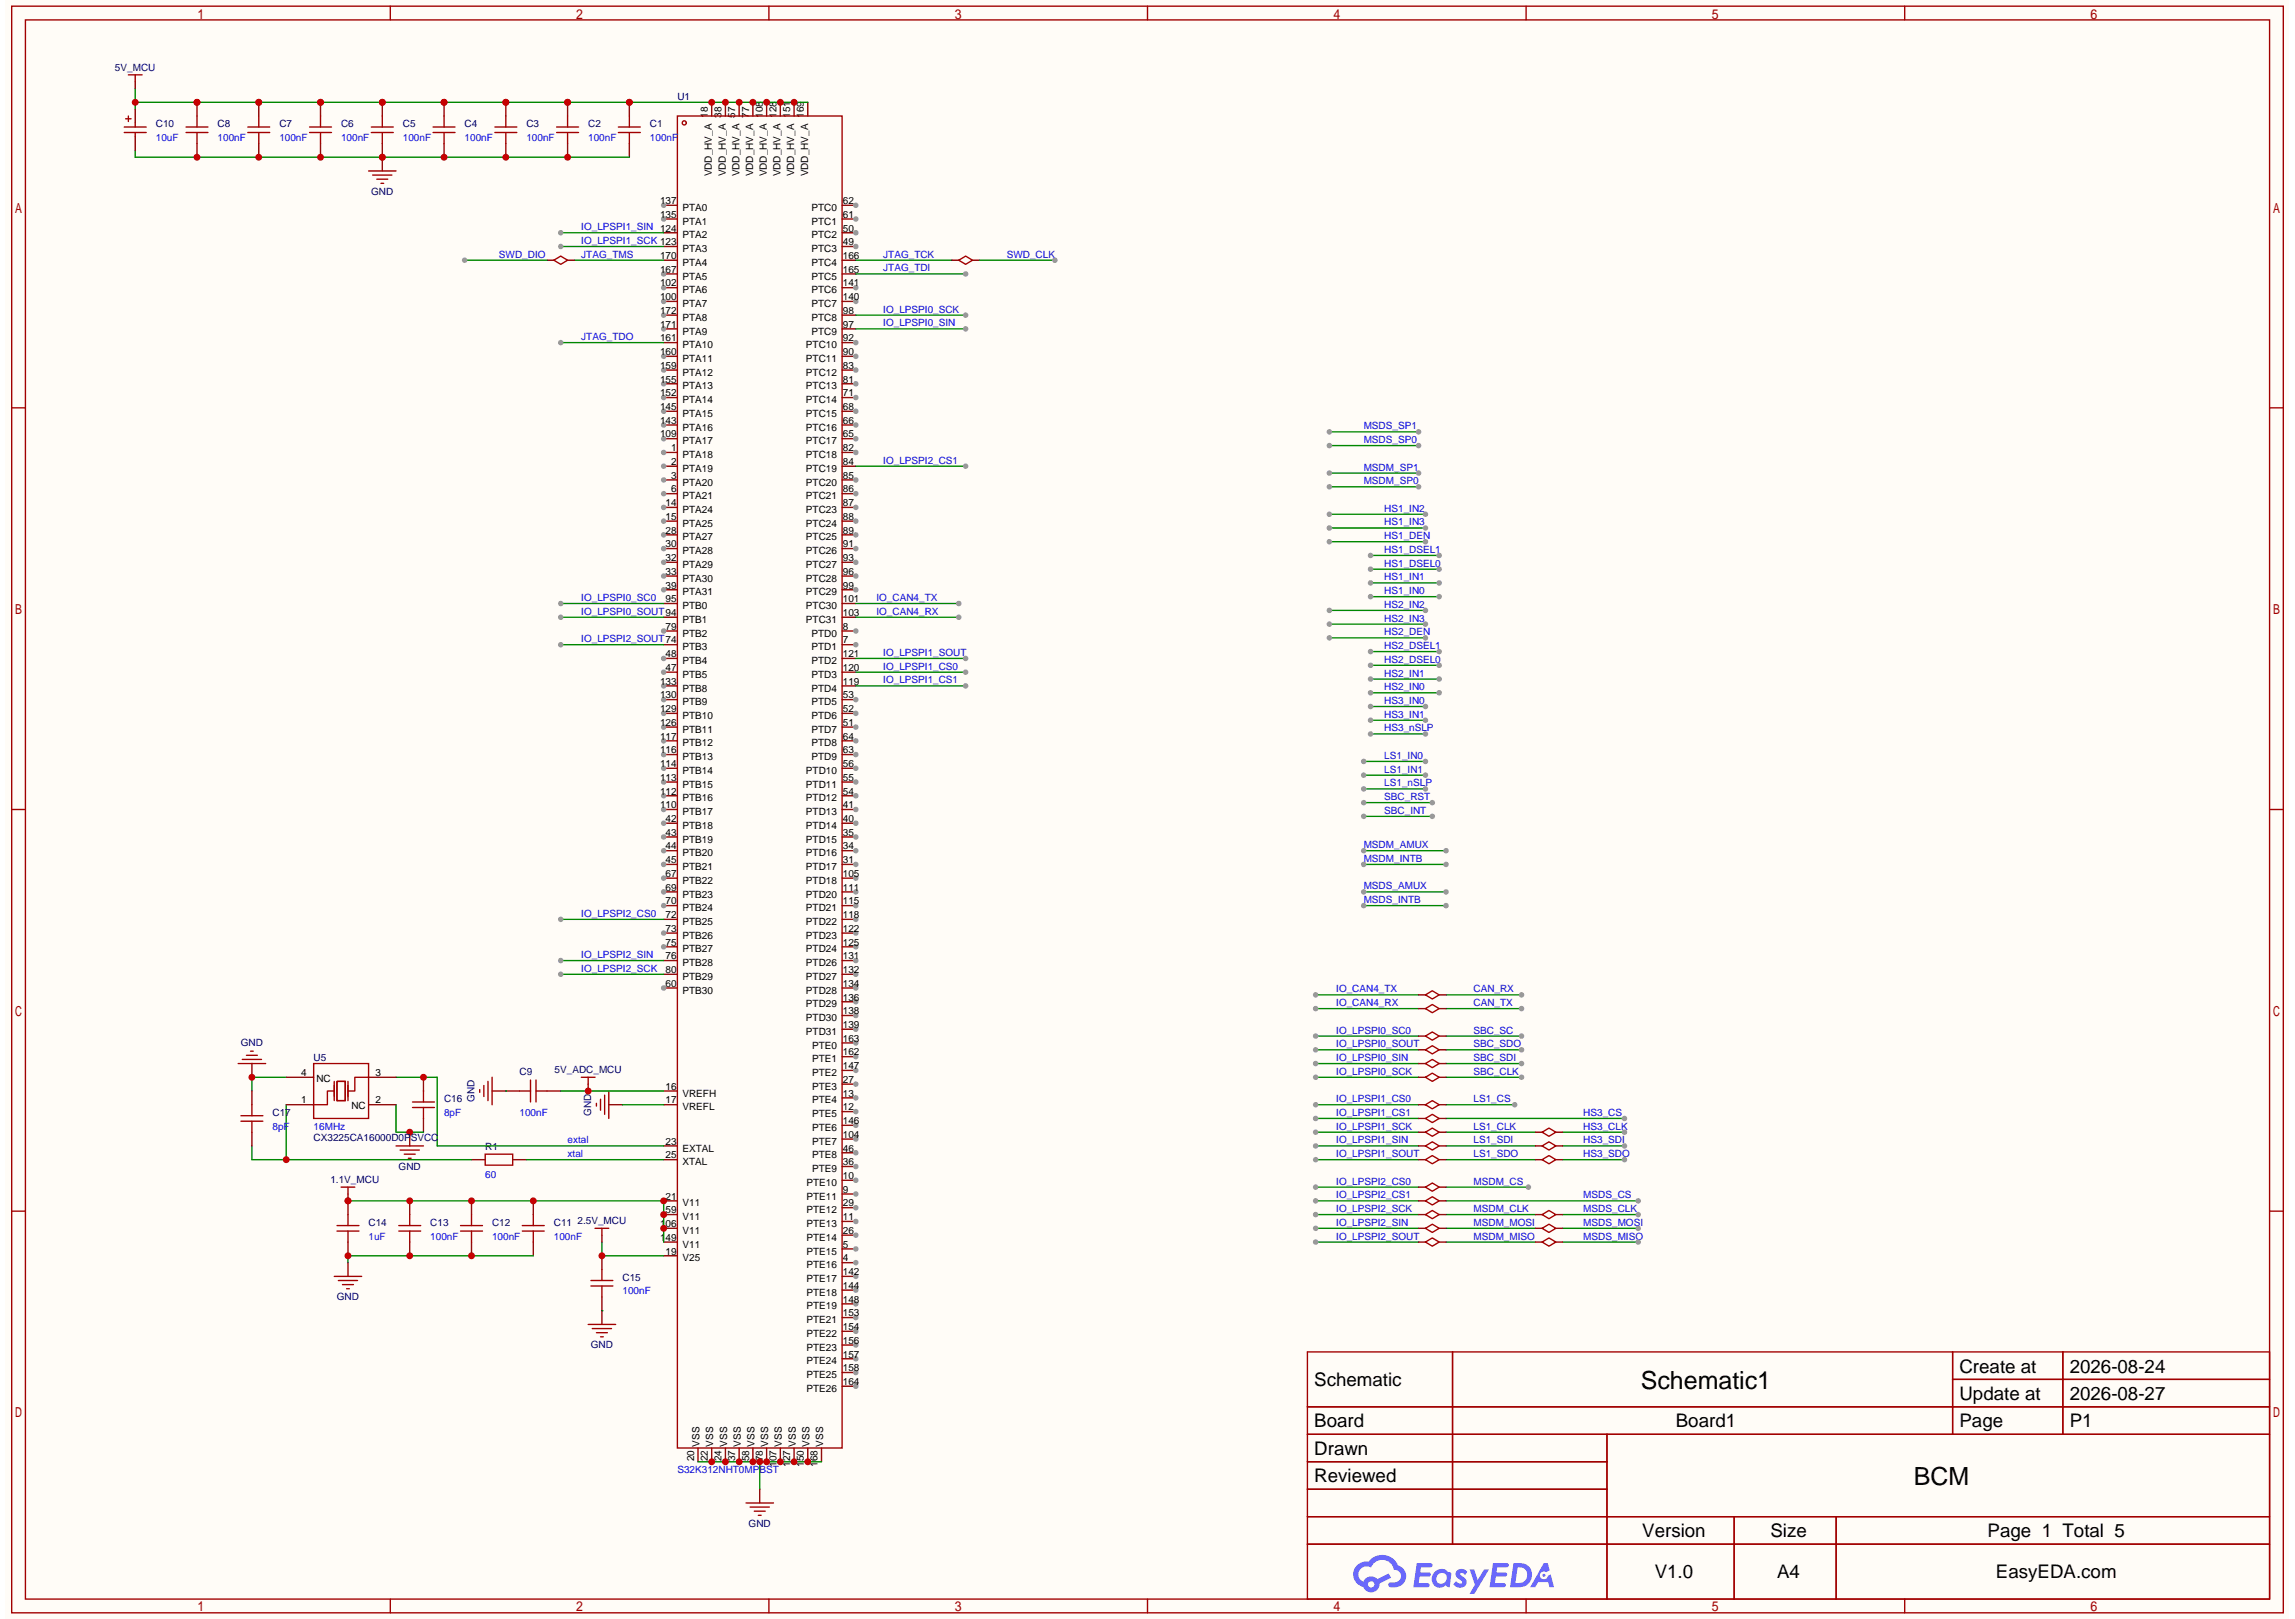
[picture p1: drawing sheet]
<svg xmlns="http://www.w3.org/2000/svg" width="297mm" height="210mm" viewBox="0 0 297 210" stroke-linecap="round" stroke-linejoin="round" font-family="sans-serif">
<defs><g id="words">
<g font-size="3.2">
<text x="212.5" y="179.8">Schematic1</text>
<text x="247.8" y="192.3">BCM</text>
</g>
<g font-size="2.4">
<text x="170.2" y="179.4">Schematic</text>
<text x="253.7" y="177.6">Create at</text>
<text x="268" y="177.6">2026-08-24</text>
<text x="170.2" y="184.8">Board</text>
<text x="217" y="184.8">Board1</text>
<text x="253.7" y="181.2">Update at</text>
<text x="253.7" y="184.8">Page</text>
<text x="268" y="181.2">2026-08-27</text>
<text x="268" y="184.8">P1</text>
<text x="170.2" y="188.3">Drawn</text>
<text x="170.2" y="191.9">Reviewed</text>
<text x="212.7" y="199">Version</text>
<text x="229.2" y="199">Size</text>
<text x="257.4" y="199">Page 1 Total 5</text>
<text x="214.3" y="204.3">V1.0</text>
<text x="230.1" y="204.3">A4</text>
<text x="258.5" y="204.3">EasyEDA.com</text>
</g>
<g font-size="1.3" fill="#000080">
<text x="14.9" y="9.2">5V_MCU</text>
<text x="20.2" y="16.5">C10</text>
<text x="28.2" y="16.5">C8</text>
<text x="36.2" y="16.5">C7</text>
<text x="44.2" y="16.5">C6</text>
<text x="52.2" y="16.5">C5</text>
<text x="60.2" y="16.5">C4</text>
<text x="68.2" y="16.5">C3</text>
<text x="76.2" y="16.5">C2</text>
<text x="84.2" y="16.5">C1</text>
<text x="87.7" y="12.9">U1</text>
<text x="48.1" y="25.2">GND</text>
<text x="31.2" y="135.4">GND</text>
<text x="40.6" y="137.3">U5</text>
<text x="57.5" y="142.7">C16</text>
<text x="61.4" y="142.6" transform="rotate(-90 61.4 142.6)">GND</text>
<text x="67.3" y="139.1">C9</text>
<text x="71.8" y="138.9">5V_ADC_MCU</text>
<text x="35.3" y="144.4">C17</text>
<text x="40.6" y="147.6">CX3225CA16000D0PSVCC</text>
<text x="62.8" y="148.9">R1</text>
<text x="76.6" y="144.4" transform="rotate(-90 76.6 144.4)">GND</text>
<text x="42.8" y="153.2">1.1V_MCU</text>
<text x="51.6" y="151.4">GND</text>
<text x="47.7" y="158.7">C14</text>
<text x="55.7" y="158.7">C13</text>
<text x="63.7" y="158.7">C12</text>
<text x="71.7" y="158.7">C11</text>
<text x="74.8" y="158.5">2.5V_MCU</text>
<text x="80.6" y="165.8">C15</text>
<text x="43.6" y="168.3">GND</text>
<text x="76.5" y="174.5">GND</text>
<text x="96.9" y="197.6">GND</text>
</g>
<g font-size="1.3">
<text x="91.7" y="15.3" transform="rotate(-90 91.7 15.3)">18</text>
<text x="93.4" y="15.3" transform="rotate(-90 93.4 15.3)">38</text>
<text x="95.2" y="15.3" transform="rotate(-90 95.2 15.3)">57</text>
<text x="97" y="15.3" transform="rotate(-90 97 15.3)">77</text>
<text x="98.8" y="15.3" transform="rotate(-90 98.8 15.3)">108</text>
<text x="100.5" y="15.3" transform="rotate(-90 100.5 15.3)">128</text>
<text x="102.3" y="15.3" transform="rotate(-90 102.3 15.3)">151</text>
<text x="104.1" y="15.3" transform="rotate(-90 104.1 15.3)">169</text>
<text x="92.2" y="22.8" transform="rotate(-90 92.2 22.8)">VDD_HV_A</text>
<text x="94" y="22.8" transform="rotate(-90 94 22.8)">VDD_HV_A</text>
<text x="95.7" y="22.8" transform="rotate(-90 95.7 22.8)">VDD_HV_A</text>
<text x="97.5" y="22.8" transform="rotate(-90 97.5 22.8)">VDD_HV_A</text>
<text x="99.3" y="22.8" transform="rotate(-90 99.3 22.8)">VDD_HV_A</text>
<text x="101.1" y="22.8" transform="rotate(-90 101.1 22.8)">VDD_HV_A</text>
<text x="102.9" y="22.8" transform="rotate(-90 102.9 22.8)">VDD_HV_A</text>
<text x="104.6" y="22.8" transform="rotate(-90 104.6 22.8)">VDD_HV_A</text>
<text x="85.5" y="28.2">135</text>
<text x="85.5" y="26.4">137</text>
<text x="88.4" y="29.1">PTA1</text>
<text x="88.4" y="27.3">PTA0</text>
<text x="105.1" y="27.3">PTC0</text>
<text x="105.1" y="29.1">PTC1</text>
<text x="109.1" y="26.4">62</text>
<text x="109.1" y="28.2">61</text>
<text x="109.1" y="30">50</text>
<text x="85.5" y="35.3">167</text>
<text x="85.5" y="33.5">170</text>
<text x="88.4" y="34.4">PTA4</text>
<text x="88.4" y="32.6">PTA3</text>
<text x="88.4" y="30.9">PTA2</text>
<text x="105.1" y="30.9">PTC2</text>
<text x="105.1" y="32.6">PTC3</text>
<text x="105.1" y="34.4">PTC4</text>
<text x="109.1" y="31.7">49</text>
<text x="109.1" y="33.5">166</text>
<text x="109.1" y="35.3">165</text>
<text x="85.5" y="40.6">172</text>
<text x="85.5" y="38.9">100</text>
<text x="85.5" y="37.1">102</text>
<text x="88.4" y="41.5">PTA8</text>
<text x="88.4" y="39.7">PTA7</text>
<text x="88.4" y="38">PTA6</text>
<text x="88.4" y="36.2">PTA5</text>
<text x="105.1" y="36.2">PTC5</text>
<text x="105.1" y="38">PTC6</text>
<text x="105.1" y="39.7">PTC7</text>
<text x="105.1" y="41.5">PTC8</text>
<text x="109.1" y="37.1">141</text>
<text x="109.1" y="38.9">140</text>
<text x="109.1" y="40.6">98</text>
<text x="85.5" y="47.7">159</text>
<text x="85.5" y="46">160</text>
<text x="85.5" y="44.2">161</text>
<text x="85.5" y="42.4">171</text>
<text x="88.4" y="46.9">PTA11</text>
<text x="88.4" y="45.1">PTA10</text>
<text x="88.4" y="43.3">PTA9</text>
<text x="104.4" y="45.1">PTC10</text>
<text x="104.4" y="46.9">PTC11</text>
<text x="105.1" y="43.3">PTC9</text>
<text x="109.1" y="42.4">97</text>
<text x="109.1" y="44.2">92</text>
<text x="109.1" y="46">90</text>
<text x="109.1" y="47.7">83</text>
<text x="85.5" y="53.1">145</text>
<text x="85.5" y="51.3">152</text>
<text x="85.5" y="49.5">155</text>
<text x="88.4" y="54">PTA15</text>
<text x="88.4" y="52.2">PTA14</text>
<text x="88.4" y="50.4">PTA13</text>
<text x="88.4" y="48.6">PTA12</text>
<text x="104.4" y="48.6">PTC12</text>
<text x="104.4" y="50.4">PTC13</text>
<text x="104.4" y="52.2">PTC14</text>
<text x="104.4" y="54">PTC15</text>
<text x="109.1" y="49.5">81</text>
<text x="109.1" y="51.3">71</text>
<text x="109.1" y="53.1">68</text>
<text x="85.5" y="56.6">109</text>
<text x="85.5" y="54.8">143</text>
<text x="86.9" y="58.4">1</text>
<text x="88.4" y="59.3">PTA18</text>
<text x="88.4" y="57.5">PTA17</text>
<text x="88.4" y="55.7">PTA16</text>
<text x="104.4" y="55.7">PTC16</text>
<text x="104.4" y="57.5">PTC17</text>
<text x="104.4" y="59.3">PTC18</text>
<text x="109.1" y="54.8">66</text>
<text x="109.1" y="56.6">65</text>
<text x="109.1" y="58.4">82</text>
<text x="86.2" y="65.5">14</text>
<text x="86.9" y="63.7">6</text>
<text x="86.9" y="62">3</text>
<text x="86.9" y="60.2">2</text>
<text x="88.4" y="64.6">PTA21</text>
<text x="88.4" y="62.8">PTA20</text>
<text x="88.4" y="61.1">PTA19</text>
<text x="104.4" y="61.1">PTC19</text>
<text x="104.4" y="62.8">PTC20</text>
<text x="104.4" y="64.6">PTC21</text>
<text x="109.1" y="60.2">84</text>
<text x="109.1" y="62">85</text>
<text x="109.1" y="63.7">86</text>
<text x="109.1" y="65.5">87</text>
<text x="86.2" y="70.8">30</text>
<text x="86.2" y="69.1">28</text>
<text x="86.2" y="67.3">15</text>
<text x="88.4" y="71.7">PTA28</text>
<text x="88.4" y="70">PTA27</text>
<text x="88.4" y="68.2">PTA25</text>
<text x="88.4" y="66.4">PTA24</text>
<text x="104.4" y="66.4">PTC23</text>
<text x="104.4" y="68.2">PTC24</text>
<text x="104.4" y="70">PTC25</text>
<text x="104.4" y="71.7">PTC26</text>
<text x="109.1" y="67.3">88</text>
<text x="109.1" y="69.1">89</text>
<text x="109.1" y="70.8">91</text>
<text x="86.2" y="78">95</text>
<text x="86.2" y="76.2">39</text>
<text x="86.2" y="74.4">33</text>
<text x="86.2" y="72.6">32</text>
<text x="88.4" y="77.1">PTA31</text>
<text x="88.4" y="75.3">PTA30</text>
<text x="88.4" y="73.5">PTA29</text>
<text x="104.4" y="73.5">PTC27</text>
<text x="104.4" y="75.3">PTC28</text>
<text x="104.4" y="77.1">PTC29</text>
<text x="109.1" y="72.6">93</text>
<text x="109.1" y="74.4">96</text>
<text x="109.1" y="76.2">99</text>
<text x="109.1" y="78">101</text>
<text x="86.2" y="81.5">79</text>
<text x="88.4" y="82.4">PTB2</text>
<text x="88.4" y="80.6">PTB1</text>
<text x="88.4" y="78.8">PTB0</text>
<text x="104.4" y="78.8">PTC30</text>
<text x="104.4" y="80.6">PTC31</text>
<text x="105.1" y="82.4">PTD0</text>
<text x="109.1" y="79.7">103</text>
<text x="109.1" y="81.5">8</text>
<text x="109.1" y="83.3">7</text>
<text x="85.5" y="88.6">133</text>
<text x="86.2" y="86.8">47</text>
<text x="86.2" y="85.1">48</text>
<text x="88.4" y="89.5">PTB8</text>
<text x="88.4" y="87.7">PTB5</text>
<text x="88.4" y="86">PTB4</text>
<text x="88.4" y="84.2">PTB3</text>
<text x="105.1" y="84.2">PTD1</text>
<text x="105.1" y="86">PTD2</text>
<text x="105.1" y="87.7">PTD3</text>
<text x="105.1" y="89.5">PTD4</text>
<text x="109.1" y="85.1">121</text>
<text x="109.1" y="86.8">120</text>
<text x="109.1" y="88.6">119</text>
<text x="85.5" y="95.7">117</text>
<text x="85.5" y="94">126</text>
<text x="85.5" y="92.2">129</text>
<text x="85.5" y="90.4">130</text>
<text x="88.4" y="94.8">PTB11</text>
<text x="88.4" y="93.1">PTB10</text>
<text x="88.4" y="91.3">PTB9</text>
<text x="105.1" y="91.3">PTD5</text>
<text x="105.1" y="93.1">PTD6</text>
<text x="105.1" y="94.8">PTD7</text>
<text x="109.1" y="90.4">53</text>
<text x="109.1" y="92.2">52</text>
<text x="109.1" y="94">51</text>
<text x="109.1" y="95.7">64</text>
<text x="85.5" y="101.1">113</text>
<text x="85.5" y="99.3">114</text>
<text x="85.5" y="97.5">116</text>
<text x="88.4" y="101.9">PTB15</text>
<text x="88.4" y="100.2">PTB14</text>
<text x="88.4" y="98.4">PTB13</text>
<text x="88.4" y="96.6">PTB12</text>
<text x="104.4" y="100.2">PTD10</text>
<text x="104.4" y="101.9">PTD11</text>
<text x="105.1" y="96.6">PTD8</text>
<text x="105.1" y="98.4">PTD9</text>
<text x="109.1" y="97.5">63</text>
<text x="109.1" y="99.3">56</text>
<text x="109.1" y="101.1">55</text>
<text x="85.5" y="104.6">110</text>
<text x="85.5" y="102.8">112</text>
<text x="86.2" y="106.4">42</text>
<text x="88.4" y="107.3">PTB18</text>
<text x="88.4" y="105.5">PTB17</text>
<text x="88.4" y="103.7">PTB16</text>
<text x="104.4" y="103.7">PTD12</text>
<text x="104.4" y="105.5">PTD13</text>
<text x="104.4" y="107.3">PTD14</text>
<text x="109.1" y="102.8">54</text>
<text x="109.1" y="104.6">41</text>
<text x="109.1" y="106.4">40</text>
<text x="86.2" y="113.5">67</text>
<text x="86.2" y="111.7">45</text>
<text x="86.2" y="109.9">44</text>
<text x="86.2" y="108.2">43</text>
<text x="88.4" y="112.6">PTB21</text>
<text x="88.4" y="110.8">PTB20</text>
<text x="88.4" y="109.1">PTB19</text>
<text x="104.4" y="109.1">PTD15</text>
<text x="104.4" y="110.8">PTD16</text>
<text x="104.4" y="112.6">PTD17</text>
<text x="109.1" y="108.2">35</text>
<text x="109.1" y="109.9">34</text>
<text x="109.1" y="111.7">31</text>
<text x="109.1" y="113.5">105</text>
<text x="86.2" y="118.8">72</text>
<text x="86.2" y="117.1">70</text>
<text x="86.2" y="115.3">69</text>
<text x="88.4" y="119.7">PTB25</text>
<text x="88.4" y="117.9">PTB24</text>
<text x="88.4" y="116.2">PTB23</text>
<text x="88.4" y="114.4">PTB22</text>
<text x="104.4" y="114.4">PTD18</text>
<text x="104.4" y="116.2">PTD20</text>
<text x="104.4" y="117.9">PTD21</text>
<text x="104.4" y="119.7">PTD22</text>
<text x="109.1" y="115.3">111</text>
<text x="109.1" y="117.1">115</text>
<text x="109.1" y="118.8">118</text>
<text x="86.2" y="125.9">80</text>
<text x="86.2" y="124.2">76</text>
<text x="86.2" y="122.4">75</text>
<text x="86.2" y="120.6">73</text>
<text x="88.4" y="125.1">PTB28</text>
<text x="88.4" y="123.3">PTB27</text>
<text x="88.4" y="121.5">PTB26</text>
<text x="104.4" y="121.5">PTD23</text>
<text x="104.4" y="123.3">PTD24</text>
<text x="104.4" y="125.1">PTD26</text>
<text x="109.1" y="120.6">122</text>
<text x="109.1" y="122.4">125</text>
<text x="109.1" y="124.2">131</text>
<text x="109.1" y="125.9">132</text>
<text x="86.2" y="127.7">60</text>
<text x="88.4" y="128.6">PTB30</text>
<text x="88.4" y="126.8">PTB29</text>
<text x="104.4" y="126.8">PTD27</text>
<text x="104.4" y="128.6">PTD28</text>
<text x="104.4" y="130.4">PTD29</text>
<text x="109.1" y="127.7">134</text>
<text x="109.1" y="129.5">136</text>
<text x="109.1" y="131.3">138</text>
<text x="104.4" y="132.2">PTD30</text>
<text x="104.4" y="133.9">PTD31</text>
<text x="105.2" y="135.7">PTE0</text>
<text x="105.2" y="137.5">PTE1</text>
<text x="109.1" y="133.1">139</text>
<text x="109.1" y="134.8">163</text>
<text x="109.1" y="136.6">162</text>
<text x="39" y="142.8">1</text>
<text x="39" y="139.3">4</text>
<text x="41" y="140">NC</text>
<text x="45.5" y="143.5">NC</text>
<text x="48.6" y="142.8">2</text>
<text x="48.6" y="139.3">3</text>
<text x="86.2" y="142.8">17</text>
<text x="86.2" y="141.1">16</text>
<text x="88.4" y="143.7">VREFL</text>
<text x="88.4" y="141.9">VREFH</text>
<text x="105.2" y="139.3">PTE2</text>
<text x="105.2" y="141.1">PTE3</text>
<text x="105.2" y="142.8">PTE4</text>
<text x="109.1" y="138.4">147</text>
<text x="109.1" y="140.2">27</text>
<text x="109.1" y="141.9">13</text>
<text x="109.1" y="143.7">12</text>
<text x="86.2" y="149.9">25</text>
<text x="86.2" y="148.2">23</text>
<text x="88.4" y="149">EXTAL</text>
<text x="105.2" y="144.6">PTE5</text>
<text x="105.2" y="146.4">PTE6</text>
<text x="105.2" y="148.2">PTE7</text>
<text x="105.2" y="149.9">PTE8</text>
<text x="109.1" y="145.5">146</text>
<text x="109.1" y="147.3">104</text>
<text x="109.1" y="149">46</text>
<text x="86.2" y="155.3">21</text>
<text x="88.4" y="150.8">XTAL</text>
<text x="104.4" y="153.5">PTE10</text>
<text x="104.4" y="155.3">PTE11</text>
<text x="105.2" y="151.7">PTE9</text>
<text x="109.1" y="150.8">36</text>
<text x="109.1" y="152.6">10</text>
<text x="109.1" y="154.4">9</text>
<text x="85.5" y="160.6">149</text>
<text x="85.5" y="158.8">106</text>
<text x="86.2" y="157">59</text>
<text x="88.4" y="161.5">V11</text>
<text x="88.4" y="159.7">V11</text>
<text x="88.4" y="157.9">V11</text>
<text x="88.4" y="156.2">V11</text>
<text x="104.4" y="157">PTE12</text>
<text x="104.4" y="158.8">PTE13</text>
<text x="104.4" y="160.6">PTE14</text>
<text x="109.1" y="156.2">29</text>
<text x="109.1" y="157.9">11</text>
<text x="109.1" y="159.7">26</text>
<text x="109.1" y="161.5">5</text>
<text x="86.2" y="162.4">19</text>
<text x="88.4" y="163.3">V25</text>
<text x="104.4" y="162.4">PTE15</text>
<text x="104.4" y="164.2">PTE16</text>
<text x="104.4" y="165.9">PTE17</text>
<text x="104.4" y="167.7">PTE18</text>
<text x="109.1" y="163.3">4</text>
<text x="109.1" y="165">142</text>
<text x="109.1" y="166.8">144</text>
<text x="104.4" y="169.5">PTE19</text>
<text x="104.4" y="171.3">PTE21</text>
<text x="104.4" y="173">PTE22</text>
<text x="109.1" y="168.6">148</text>
<text x="109.1" y="170.4">153</text>
<text x="109.1" y="172.2">154</text>
<text x="109.1" y="173.9">156</text>
<text x="104.4" y="174.8">PTE23</text>
<text x="104.4" y="176.6">PTE24</text>
<text x="104.4" y="178.4">PTE25</text>
<text x="109.1" y="175.7">157</text>
<text x="109.1" y="177.5">158</text>
<text x="109.1" y="179.3">164</text>
<text x="104.4" y="180.2">PTE26</text>
<text x="89.9" y="189.1" transform="rotate(-90 89.9 189.1)">20</text>
<text x="90.6" y="187.2" transform="rotate(-90 90.6 187.2)">VSS</text>
<text x="91.7" y="189.1" transform="rotate(-90 91.7 189.1)">22</text>
<text x="92.4" y="187.2" transform="rotate(-90 92.4 187.2)">VSS</text>
<text x="93.4" y="189.1" transform="rotate(-90 93.4 189.1)">24</text>
<text x="94.1" y="187.2" transform="rotate(-90 94.1 187.2)">VSS</text>
<text x="95.2" y="189.1" transform="rotate(-90 95.2 189.1)">37</text>
<text x="95.9" y="187.2" transform="rotate(-90 95.9 187.2)">VSS</text>
<text x="97" y="189.1" transform="rotate(-90 97 189.1)">58</text>
<text x="97.7" y="187.2" transform="rotate(-90 97.7 187.2)">VSS</text>
<text x="98.8" y="189.1" transform="rotate(-90 98.8 189.1)">78</text>
<text x="99.5" y="187.2" transform="rotate(-90 99.5 187.2)">VSS</text>
<text x="100.5" y="189.8" transform="rotate(-90 100.5 189.8)">107</text>
<text x="101.3" y="187.2" transform="rotate(-90 101.3 187.2)">VSS</text>
<text x="102.3" y="189.8" transform="rotate(-90 102.3 189.8)">127</text>
<text x="103" y="187.2" transform="rotate(-90 103 187.2)">VSS</text>
<text x="104.1" y="189.8" transform="rotate(-90 104.1 189.8)">150</text>
<text x="104.8" y="187.2" transform="rotate(-90 104.8 187.2)">VSS</text>
<text x="105.9" y="189.8" transform="rotate(-90 105.9 189.8)">168</text>
<text x="106.6" y="187.2" transform="rotate(-90 106.6 187.2)">VSS</text>
</g>
<g font-size="1.3" fill="#00f">
<text x="20.2" y="18.2">10uF</text>
<text x="28.2" y="18.2">100nF</text>
<text x="36.2" y="18.2">100nF</text>
<text x="44.2" y="18.2">100nF</text>
<text x="52.2" y="18.2">100nF</text>
<text x="60.2" y="18.2">100nF</text>
<text x="68.2" y="18.2">100nF</text>
<text x="76.2" y="18.2">100nF</text>
<text x="84.2" y="18.2">100nF</text>
<text x="75.3" y="29.8">IO_LPSPI1_SIN 124</text>
<text x="64.6" y="33.4">SWD_DIO</text>
<text x="75.3" y="31.6">IO_LPSPI1_SCK 123</text>
<text x="75.3" y="33.4">JTAG_TMS</text>
<text x="114.4" y="33.4">JTAG_TCK</text>
<text x="114.4" y="35.1">JTAG_TDI</text>
<text x="130.4" y="33.4">SWD_CLK</text>
<text x="114.4" y="40.5">IO_LPSPI0_SCK</text>
<text x="75.3" y="44">JTAG_TDO</text>
<text x="114.4" y="42.2">IO_LPSPI0_SIN</text>
<text x="176.6" y="57.4">MSDS_SP0</text>
<text x="176.6" y="55.6">MSDS_SP1</text>
<text x="114.4" y="60">IO_LPSPI2_CS1</text>
<text x="176.6" y="62.7">MSDM_SP0</text>
<text x="176.6" y="60.9">MSDM_SP1</text>
<text x="179.2" y="71.6">HS1_DSEL1</text>
<text x="179.2" y="69.8">HS1_DEN</text>
<text x="179.2" y="68">HS1_IN3</text>
<text x="179.2" y="66.2">HS1_IN2</text>
<text x="75.3" y="77.8">IO_LPSPI0_SC0</text>
<text x="113.5" y="77.8">IO_CAN4_TX</text>
<text x="179.2" y="76.9">HS1_IN0</text>
<text x="179.2" y="75.1">HS1_IN1</text>
<text x="179.2" y="73.3">HS1_DSEL0</text>
<text x="75.3" y="83.1">IO_LPSPI2_SOUT74</text>
<text x="75.3" y="79.6">IO_LPSPI0_SOUT94</text>
<text x="113.5" y="79.6">IO_CAN4_RX</text>
<text x="179.2" y="82.2">HS2_DEN</text>
<text x="179.2" y="80.5">HS2_IN3</text>
<text x="179.2" y="78.7">HS2_IN2</text>
<text x="114.4" y="88.5">IO_LPSPI1_CS1</text>
<text x="114.4" y="86.7">IO_LPSPI1_CS0</text>
<text x="114.4" y="84.9">IO_LPSPI1_SOUT</text>
<text x="179.2" y="89.3">HS2_IN0</text>
<text x="179.2" y="87.6">HS2_IN1</text>
<text x="179.2" y="85.8">HS2_DSEL0</text>
<text x="179.2" y="84">HS2_DSEL1</text>
<text x="179.2" y="91.1">HS3_IN0</text>
<text x="179.2" y="92.9">HS3_IN1</text>
<text x="179.2" y="94.7">HS3_nSLP</text>
<text x="179.2" y="101.8">LS1_nSLP</text>
<text x="179.2" y="100">LS1_IN1</text>
<text x="179.2" y="98.2">LS1_IN0</text>
<text x="179.2" y="105.3">SBC_INT</text>
<text x="179.2" y="103.6">SBC_RST</text>
<text x="176.6" y="109.8">MSDM_AMUX</text>
<text x="176.6" y="111.6">MSDM_INTB</text>
<text x="75.3" y="118.7">IO_LPSPI2_CS0</text>
<text x="176.6" y="115.1">MSDS_AMUX</text>
<text x="176.6" y="116.9">MSDS_INTB</text>
<text x="75.3" y="124">IO_LPSPI2_SIN</text>
<text x="75.3" y="125.8">IO_LPSPI2_SCK</text>
<text x="173" y="128.4">IO_CAN4_TX</text>
<text x="173" y="130.2">IO_CAN4_RX</text>
<text x="190.8" y="128.4">CAN_RX</text>
<text x="190.8" y="130.2">CAN_TX</text>
<text x="173" y="137.3">IO_LPSPI0_SIN</text>
<text x="173" y="133.8">IO_LPSPI0_SC0</text>
<text x="173" y="135.6">IO_LPSPI0_SOUT</text>
<text x="190.8" y="135.6">SBC_SDO</text>
<text x="190.8" y="137.3">SBC_SDI</text>
<text x="190.8" y="133.8">SBC_SC</text>
<text x="173" y="142.7">IO_LPSPI1_CS0</text>
<text x="173" y="139.1">IO_LPSPI0_SCK</text>
<text x="190.8" y="139.1">SBC_CLK</text>
<text x="190.8" y="142.7">LS1_CS</text>
<text x="35.3" y="146.2">8pF</text>
<text x="40.6" y="146.2">16MHz</text>
<text x="57.5" y="144.4">8pF</text>
<text x="67.3" y="144.4">100nF</text>
<text x="73.5" y="149.8">xtal</text>
<text x="73.5" y="148">extal</text>
<text x="173" y="148">IO_LPSPI1_SIN</text>
<text x="173" y="144.4">IO_LPSPI1_CS1</text>
<text x="173" y="146.2">IO_LPSPI1_SCK</text>
<text x="173" y="149.8">IO_LPSPI1_SOUT</text>
<text x="190.8" y="146.2">LS1_CLK</text>
<text x="190.8" y="148">LS1_SDI</text>
<text x="190.8" y="149.8">LS1_SDO</text>
<text x="205" y="144.4">HS3_CS</text>
<text x="205" y="146.2">HS3_CLK</text>
<text x="205" y="148">HS3_SDI</text>
<text x="205" y="149.8">HS3_SDO</text>
<text x="62.8" y="152.4">60</text>
<text x="173" y="153.3">IO_LPSPI2_CS0</text>
<text x="173" y="155.1">IO_LPSPI2_CS1</text>
<text x="190.8" y="153.3">MSDM_CS</text>
<text x="205" y="155.1">MSDS_CS</text>
<text x="47.7" y="160.4">1uF</text>
<text x="55.7" y="160.4">100nF</text>
<text x="63.7" y="160.4">100nF</text>
<text x="71.7" y="160.4">100nF</text>
<text x="173" y="158.7">IO_LPSPI2_SIN</text>
<text x="173" y="160.4">IO_LPSPI2_SOUT</text>
<text x="173" y="156.9">IO_LPSPI2_SCK</text>
<text x="190.8" y="160.4">MSDM_MISO</text>
<text x="190.8" y="158.7">MSDM_MOSI</text>
<text x="190.8" y="156.9">MSDM_CLK</text>
<text x="205" y="158.7">MSDS_MOSI</text>
<text x="205" y="160.4">MSDS_MISO</text>
<text x="205" y="156.9">MSDS_CLK</text>
<text x="80.6" y="167.5">100nF</text>
<text x="87.7" y="190.7">S32K312NHT0MPBST</text>
</g>
</g></defs>
<path d="M.7 0h295.8v209.6h-295.8z" fill="#fffcf7"/>
<g fill="none" stroke="#a10000" stroke-width=".18">
<path d="M1.5 .8h294.2v208h-294.2zM3.3 2.6h290.6v204.4h-290.6zM50.5 .8v1.8M99.6 .8v1.8M148.6 .8v1.8M197.6 .8v1.8M246.6 .8v1.8M1.5 52.8h1.8M293.9 52.8h1.8M1.5 104.8h1.8M293.9 104.8h1.8M1.5 156.8h1.8"/>
<path d="M293.9 156.8h1.8M169.3 175h124.6v32h-124.6zM188.1 175v24.9M252.8 175v10.6M252.8 178.5h41.1M267.1 175v10.6M169.3 182.1h124.6M169.3 185.6h124.6M169.3 189.2h38.8M169.3 196.3h124.6M169.3 192.8h38.8M169.3 199.9h124.6"/>
<path d="M208.1 185.6v21.4M224.6 196.3v10.7M237.8 196.3v10.7M50.5 207v1.8M99.6 207v1.8M148.6 207v1.8M197.6 207v1.8M246.6 207v1.8"/>
</g>
<g fill="#5487ff">
<path d="M188.7 203.2l.5-.1a.91 .91 0 0 1 .8 .3l-.3 .5a.36 .36 0 0 0-.3-.3 .36 .36 0 0 0-.3 .1v.1a1.85 1.85 0 0 1 .8 1 .97 .97 0 0 1-.8 .7 .97 .97 0 0 1-.9-.4l.3-.4a.45 .45 0 0 0 .4 .3 .45 .45 0 0 0 .4-.2v-.1a1.98 1.98 0 0 1-.8-1z"/>
<path d="M190.3 203.1h.6l.5 1.4 .8-1.4h.6l-1.9 3.2h-.6l.7-1.2z"/>
<path d="M183.5 202.3h1.7a.28 .28 0 0 1 .3 .3 .28 .28 0 0 1-.3 .3h-1.2l-.1 .6h1.2l.1 .1 .1 .2a.35 .35 0 0 1-.5 .3h-1l-.1 .8h.6a.86 .86 0 0 1 .8 .1 .27 .27 0 0 1-.2 .4h-1.9z"/>
<path d="M193.3 202.3h1.8a.28 .28 0 0 1 .3 .3 .28 .28 0 0 1-.3 .3h-1.2l-.1 .6h1.1l.2 .1 .1 .2a.35 .35 0 0 1-.5 .3h-1l-.1 .8h.5a.86 .86 0 0 1 .9 .1 .27 .27 0 0 1-.3 .4h-1.8z"/>
<path d="M199.9 202.3h.5l.3 1-.5 .2a.53 .53 0 0 0-.8 .2 .53 .53 0 0 0 .4 .7 .53 .53 0 0 0 .6-.4l.4-.2 .4 1.6h-.6l-.1-.6h-1.3l-.4 .6h-.7z"/>
<path d="M196 202.3l-.5 3.1h1.1a1.59 1.59 0 0 0 1.8-1.6 1.59 1.59 0 0 0-1.9-1.5zM196.5 202.9a1.05 1.05 0 0 1 1.3 1 1.05 1.05 0 0 1-1.4 1h-.2z"/>
<path d="M185.7 203.5a1.11 1.11 0 0 0-.1 1.6 1.11 1.11 0 0 0 1.6 .1l.5 .2 .2-1.7v-.1l-.4-.1a1.12 1.12 0 0 0-1.8 0zM186.2 203.8a.67 .67 0 0 1 1 0 .67 .67 0 0 1-.1 1 .67 .67 0 0 1-1 0 .67 .67 0 0 1 .1-1z"/>
<path d="M175.7 202.6a1.66 1.66 0 0 0 .8 2.8 1.08 1.08 0 0 0 1.3 .7 1.08 1.08 0 0 0 .8-1.1l1.5-.8-.3-.5-1.4 .7a1.1 1.1 0 0 0-1.9 .3 1.05 1.05 0 0 1-.5-1.4 1.05 1.05 0 0 1 1.5-.4 1.56 1.56 0 0 1 1.6-1 1.56 1.56 0 0 1 1.4 1.3 .81 .81 0 0 1 .9 .7 .81 .81 0 0 1-.8 .9h-.4a.33 .33 0 0 0-.4 .3 .33 .33 0 0 0 .3 .3 1.55 1.55 0 0 0 1.6-.4 1.55 1.55 0 0 0 .2-1.7l-.5-.5-.4-.2a2.23 2.23 0 0 0-3.8-.5h-.2a1.78 1.78 0 0 0-1.3 .5zM177.1 205.1a.45 .45 0 0 1 .9 0 .45 .45 0 0 1-.9 0z"/>
<circle cx="199.9" cy="203.9" r=".2"/>
</g>
<path d="M85.9 127.9h1.8" fill="none" stroke="#870000" stroke-width=".18"/>
<circle cx="85.9" cy="127.9" r=".36" fill="#999"/>
<path d="M85.9 126.1h1.8M85.9 124.3h1.8M85.9 122.5h1.8" fill="none" stroke="#870000" stroke-width=".18"/>
<circle cx="85.9" cy="122.5" r=".36" fill="#999"/>
<path d="M85.9 120.8h1.8" fill="none" stroke="#870000" stroke-width=".18"/>
<circle cx="85.9" cy="120.8" r=".36" fill="#999"/>
<path d="M85.9 119h1.8M85.9 117.2h1.8" fill="none" stroke="#870000" stroke-width=".18"/>
<circle cx="85.9" cy="117.2" r=".36" fill="#999"/>
<path d="M85.9 115.4h1.8" fill="none" stroke="#870000" stroke-width=".18"/>
<circle cx="85.9" cy="115.4" r=".36" fill="#999"/>
<path d="M85.9 113.7h1.8" fill="none" stroke="#870000" stroke-width=".18"/>
<circle cx="85.9" cy="113.7" r=".36" fill="#999"/>
<path d="M85.9 111.9h1.8" fill="none" stroke="#870000" stroke-width=".18"/>
<circle cx="85.9" cy="111.9" r=".36" fill="#999"/>
<path d="M85.9 110.1h1.8" fill="none" stroke="#870000" stroke-width=".18"/>
<circle cx="85.9" cy="110.1" r=".36" fill="#999"/>
<path d="M85.9 108.3h1.8" fill="none" stroke="#870000" stroke-width=".18"/>
<circle cx="85.9" cy="108.3" r=".36" fill="#999"/>
<path d="M85.9 106.6h1.8" fill="none" stroke="#870000" stroke-width=".18"/>
<circle cx="85.9" cy="106.6" r=".36" fill="#999"/>
<path d="M85.9 104.8h1.8" fill="none" stroke="#870000" stroke-width=".18"/>
<circle cx="85.9" cy="104.8" r=".36" fill="#999"/>
<path d="M85.9 103h1.8" fill="none" stroke="#870000" stroke-width=".18"/>
<circle cx="85.9" cy="103" r=".36" fill="#999"/>
<path d="M85.9 101.2h1.8" fill="none" stroke="#870000" stroke-width=".18"/>
<circle cx="85.9" cy="101.2" r=".36" fill="#999"/>
<path d="M85.9 99.4h1.8" fill="none" stroke="#870000" stroke-width=".18"/>
<circle cx="85.9" cy="99.4" r=".36" fill="#999"/>
<path d="M85.9 97.7h1.8" fill="none" stroke="#870000" stroke-width=".18"/>
<circle cx="85.9" cy="97.7" r=".36" fill="#999"/>
<path d="M85.9 95.9h1.8" fill="none" stroke="#870000" stroke-width=".18"/>
<circle cx="85.9" cy="95.9" r=".36" fill="#999"/>
<path d="M85.9 94.1h1.8" fill="none" stroke="#870000" stroke-width=".18"/>
<circle cx="85.9" cy="94.1" r=".36" fill="#999"/>
<path d="M85.9 92.3h1.8" fill="none" stroke="#870000" stroke-width=".18"/>
<circle cx="85.9" cy="92.3" r=".36" fill="#999"/>
<path d="M85.9 90.6h1.8" fill="none" stroke="#870000" stroke-width=".18"/>
<circle cx="85.9" cy="90.6" r=".36" fill="#999"/>
<path d="M85.9 88.8h1.8" fill="none" stroke="#870000" stroke-width=".18"/>
<circle cx="85.9" cy="88.8" r=".36" fill="#999"/>
<path d="M85.9 87h1.8" fill="none" stroke="#870000" stroke-width=".18"/>
<circle cx="85.9" cy="87" r=".36" fill="#999"/>
<path d="M85.9 85.2h1.8" fill="none" stroke="#870000" stroke-width=".18"/>
<circle cx="85.9" cy="85.2" r=".36" fill="#999"/>
<path d="M85.9 83.4h1.8M85.9 81.7h1.8" fill="none" stroke="#870000" stroke-width=".18"/>
<circle cx="85.9" cy="81.7" r=".36" fill="#999"/>
<path d="M85.9 79.9h1.8M85.9 78.1h1.8M85.9 76.3h1.8" fill="none" stroke="#870000" stroke-width=".18"/>
<circle cx="85.9" cy="76.3" r=".36" fill="#999"/>
<path d="M85.9 74.6h1.8" fill="none" stroke="#870000" stroke-width=".18"/>
<circle cx="85.9" cy="74.6" r=".36" fill="#999"/>
<path d="M85.9 72.8h1.8" fill="none" stroke="#870000" stroke-width=".18"/>
<circle cx="85.9" cy="72.8" r=".36" fill="#999"/>
<path d="M85.9 71h1.8" fill="none" stroke="#870000" stroke-width=".18"/>
<circle cx="85.9" cy="71" r=".36" fill="#999"/>
<path d="M85.9 69.2h1.8" fill="none" stroke="#870000" stroke-width=".18"/>
<circle cx="85.9" cy="69.2" r=".36" fill="#999"/>
<path d="M85.9 67.5h1.8" fill="none" stroke="#870000" stroke-width=".18"/>
<circle cx="85.9" cy="67.5" r=".36" fill="#999"/>
<path d="M85.9 65.7h1.8" fill="none" stroke="#870000" stroke-width=".18"/>
<circle cx="85.9" cy="65.7" r=".36" fill="#999"/>
<path d="M85.9 63.9h1.8" fill="none" stroke="#870000" stroke-width=".18"/>
<circle cx="85.9" cy="63.9" r=".36" fill="#999"/>
<path d="M85.9 62.1h1.8" fill="none" stroke="#870000" stroke-width=".18"/>
<circle cx="85.9" cy="62.1" r=".36" fill="#999"/>
<path d="M85.9 60.3h1.8" fill="none" stroke="#870000" stroke-width=".18"/>
<circle cx="85.9" cy="60.3" r=".36" fill="#999"/>
<path d="M85.9 58.6h1.8" fill="none" stroke="#870000" stroke-width=".18"/>
<circle cx="85.9" cy="58.6" r=".36" fill="#999"/>
<path d="M85.9 56.8h1.8" fill="none" stroke="#870000" stroke-width=".18"/>
<circle cx="85.9" cy="56.8" r=".36" fill="#999"/>
<path d="M85.9 55h1.8" fill="none" stroke="#870000" stroke-width=".18"/>
<circle cx="85.9" cy="55" r=".36" fill="#999"/>
<path d="M85.9 53.2h1.8" fill="none" stroke="#870000" stroke-width=".18"/>
<circle cx="85.9" cy="53.2" r=".36" fill="#999"/>
<path d="M85.9 51.5h1.8" fill="none" stroke="#870000" stroke-width=".18"/>
<circle cx="85.9" cy="51.5" r=".36" fill="#999"/>
<path d="M85.9 49.7h1.8" fill="none" stroke="#870000" stroke-width=".18"/>
<circle cx="85.9" cy="49.7" r=".36" fill="#999"/>
<path d="M85.9 47.9h1.8" fill="none" stroke="#870000" stroke-width=".18"/>
<circle cx="85.9" cy="47.9" r=".36" fill="#999"/>
<path d="M85.9 46.1h1.8" fill="none" stroke="#870000" stroke-width=".18"/>
<circle cx="85.9" cy="46.1" r=".36" fill="#999"/>
<path d="M85.9 44.3h1.8M85.9 42.6h1.8" fill="none" stroke="#870000" stroke-width=".18"/>
<circle cx="85.9" cy="42.6" r=".36" fill="#999"/>
<path d="M85.9 40.8h1.8" fill="none" stroke="#870000" stroke-width=".18"/>
<circle cx="85.9" cy="40.8" r=".36" fill="#999"/>
<path d="M85.9 39h1.8" fill="none" stroke="#870000" stroke-width=".18"/>
<circle cx="85.9" cy="39" r=".36" fill="#999"/>
<path d="M85.9 37.2h1.8" fill="none" stroke="#870000" stroke-width=".18"/>
<circle cx="85.9" cy="37.2" r=".36" fill="#999"/>
<path d="M85.9 35.5h1.8" fill="none" stroke="#870000" stroke-width=".18"/>
<circle cx="85.9" cy="35.5" r=".36" fill="#999"/>
<path d="M85.9 33.7h1.8M85.9 31.9h1.8M85.9 30.1h1.8M85.9 28.3h1.8" fill="none" stroke="#870000" stroke-width=".18"/>
<circle cx="85.9" cy="28.3" r=".36" fill="#999"/>
<path d="M85.9 26.6h1.8" fill="none" stroke="#870000" stroke-width=".18"/>
<circle cx="85.9" cy="26.6" r=".36" fill="#999"/>
<g fill="none" stroke="#870000" stroke-width=".18">
<path d="M92.2 13.2v1.8M93.9 13.2v1.8M95.7 13.2v1.8M97.5 13.2v1.8M99.3 13.2v1.8M101 13.2v1.8M102.8 13.2v1.8M104.6 13.2v1.8M109 26.6h1.8M90.4 187.4v1.8M92.2 187.4v1.8M93.9 187.4v1.8"/>
<path d="M95.7 187.4v1.8M97.5 187.4v1.8M99.3 187.4v1.8M101 187.4v1.8M102.8 187.4v1.8M104.6 187.4v1.8M106.4 187.4v1.8"/>
</g>
<circle cx="110.8" cy="26.6" r=".36" fill="#999"/>
<path d="M109 28.3h1.8" fill="none" stroke="#870000" stroke-width=".18"/>
<circle cx="110.8" cy="28.3" r=".36" fill="#999"/>
<path d="M109 30.1h1.8" fill="none" stroke="#870000" stroke-width=".18"/>
<circle cx="110.8" cy="30.1" r=".36" fill="#999"/>
<path d="M109 31.9h1.8" fill="none" stroke="#870000" stroke-width=".18"/>
<circle cx="110.8" cy="31.9" r=".36" fill="#999"/>
<path d="M109 33.7h1.8M109 35.5h1.8M109 37.2h1.8" fill="none" stroke="#870000" stroke-width=".18"/>
<circle cx="110.8" cy="37.2" r=".36" fill="#999"/>
<path d="M109 39h1.8" fill="none" stroke="#870000" stroke-width=".18"/>
<circle cx="110.8" cy="39" r=".36" fill="#999"/>
<path d="M109 40.8h1.8M109 42.6h1.8M109 44.3h1.8" fill="none" stroke="#870000" stroke-width=".18"/>
<circle cx="110.8" cy="44.3" r=".36" fill="#999"/>
<path d="M109 46.1h1.8" fill="none" stroke="#870000" stroke-width=".18"/>
<circle cx="110.8" cy="46.1" r=".36" fill="#999"/>
<path d="M109 47.9h1.8" fill="none" stroke="#870000" stroke-width=".18"/>
<circle cx="110.8" cy="47.9" r=".36" fill="#999"/>
<path d="M109 49.7h1.8" fill="none" stroke="#870000" stroke-width=".18"/>
<circle cx="110.8" cy="49.7" r=".36" fill="#999"/>
<path d="M109 51.5h1.8" fill="none" stroke="#870000" stroke-width=".18"/>
<circle cx="110.8" cy="51.5" r=".36" fill="#999"/>
<path d="M109 53.2h1.8" fill="none" stroke="#870000" stroke-width=".18"/>
<circle cx="110.8" cy="53.2" r=".36" fill="#999"/>
<path d="M109 55h1.8" fill="none" stroke="#870000" stroke-width=".18"/>
<circle cx="110.8" cy="55" r=".36" fill="#999"/>
<path d="M109 56.8h1.8" fill="none" stroke="#870000" stroke-width=".18"/>
<circle cx="110.8" cy="56.8" r=".36" fill="#999"/>
<path d="M109 58.6h1.8" fill="none" stroke="#870000" stroke-width=".18"/>
<circle cx="110.8" cy="58.6" r=".36" fill="#999"/>
<path d="M109 60.3h1.8M109 62.1h1.8" fill="none" stroke="#870000" stroke-width=".18"/>
<circle cx="110.8" cy="62.1" r=".36" fill="#999"/>
<path d="M109 63.9h1.8" fill="none" stroke="#870000" stroke-width=".18"/>
<circle cx="110.8" cy="63.9" r=".36" fill="#999"/>
<path d="M109 65.7h1.8" fill="none" stroke="#870000" stroke-width=".18"/>
<circle cx="110.8" cy="65.7" r=".36" fill="#999"/>
<path d="M109 67.5h1.8" fill="none" stroke="#870000" stroke-width=".18"/>
<circle cx="110.8" cy="67.5" r=".36" fill="#999"/>
<path d="M109 69.2h1.8" fill="none" stroke="#870000" stroke-width=".18"/>
<circle cx="110.8" cy="69.2" r=".36" fill="#999"/>
<path d="M109 71h1.8" fill="none" stroke="#870000" stroke-width=".18"/>
<circle cx="110.8" cy="71" r=".36" fill="#999"/>
<path d="M109 72.8h1.8" fill="none" stroke="#870000" stroke-width=".18"/>
<circle cx="110.8" cy="72.8" r=".36" fill="#999"/>
<path d="M109 74.6h1.8" fill="none" stroke="#870000" stroke-width=".18"/>
<circle cx="110.8" cy="74.6" r=".36" fill="#999"/>
<path d="M109 76.3h1.8" fill="none" stroke="#870000" stroke-width=".18"/>
<circle cx="110.8" cy="76.3" r=".36" fill="#999"/>
<path d="M109 78.1h1.8M109 79.9h1.8M109 81.7h1.8" fill="none" stroke="#870000" stroke-width=".18"/>
<circle cx="110.8" cy="81.7" r=".36" fill="#999"/>
<path d="M109 83.4h1.8" fill="none" stroke="#870000" stroke-width=".18"/>
<circle cx="110.8" cy="83.4" r=".36" fill="#999"/>
<path d="M109 85.2h1.8M109 87h1.8M109 88.8h1.8M109 90.6h1.8" fill="none" stroke="#870000" stroke-width=".18"/>
<circle cx="110.8" cy="90.6" r=".36" fill="#999"/>
<path d="M109 92.3h1.8" fill="none" stroke="#870000" stroke-width=".18"/>
<circle cx="110.8" cy="92.3" r=".36" fill="#999"/>
<path d="M109 94.1h1.8" fill="none" stroke="#870000" stroke-width=".18"/>
<circle cx="110.8" cy="94.1" r=".36" fill="#999"/>
<path d="M109 95.9h1.8" fill="none" stroke="#870000" stroke-width=".18"/>
<circle cx="110.8" cy="95.9" r=".36" fill="#999"/>
<path d="M109 97.7h1.8" fill="none" stroke="#870000" stroke-width=".18"/>
<circle cx="110.8" cy="97.7" r=".36" fill="#999"/>
<path d="M109 99.4h1.8" fill="none" stroke="#870000" stroke-width=".18"/>
<circle cx="110.8" cy="99.4" r=".36" fill="#999"/>
<path d="M109 101.2h1.8" fill="none" stroke="#870000" stroke-width=".18"/>
<circle cx="110.8" cy="101.2" r=".36" fill="#999"/>
<path d="M109 103h1.8" fill="none" stroke="#870000" stroke-width=".18"/>
<circle cx="110.8" cy="103" r=".36" fill="#999"/>
<path d="M109 104.8h1.8" fill="none" stroke="#870000" stroke-width=".18"/>
<circle cx="110.8" cy="104.8" r=".36" fill="#999"/>
<path d="M109 106.6h1.8" fill="none" stroke="#870000" stroke-width=".18"/>
<circle cx="110.8" cy="106.6" r=".36" fill="#999"/>
<path d="M109 108.3h1.8" fill="none" stroke="#870000" stroke-width=".18"/>
<circle cx="110.8" cy="108.3" r=".36" fill="#999"/>
<path d="M109 110.1h1.8" fill="none" stroke="#870000" stroke-width=".18"/>
<circle cx="110.8" cy="110.1" r=".36" fill="#999"/>
<path d="M109 111.9h1.8" fill="none" stroke="#870000" stroke-width=".18"/>
<circle cx="110.8" cy="111.9" r=".36" fill="#999"/>
<path d="M109 113.7h1.8" fill="none" stroke="#870000" stroke-width=".18"/>
<circle cx="110.8" cy="113.7" r=".36" fill="#999"/>
<path d="M109 115.4h1.8" fill="none" stroke="#870000" stroke-width=".18"/>
<circle cx="110.8" cy="115.4" r=".36" fill="#999"/>
<path d="M109 117.2h1.8" fill="none" stroke="#870000" stroke-width=".18"/>
<circle cx="110.8" cy="117.2" r=".36" fill="#999"/>
<path d="M109 119h1.8" fill="none" stroke="#870000" stroke-width=".18"/>
<circle cx="110.8" cy="119" r=".36" fill="#999"/>
<path d="M109 120.8h1.8" fill="none" stroke="#870000" stroke-width=".18"/>
<circle cx="110.8" cy="120.8" r=".36" fill="#999"/>
<path d="M109 122.5h1.8" fill="none" stroke="#870000" stroke-width=".18"/>
<circle cx="110.8" cy="122.5" r=".36" fill="#999"/>
<path d="M109 124.3h1.8" fill="none" stroke="#870000" stroke-width=".18"/>
<circle cx="110.8" cy="124.3" r=".36" fill="#999"/>
<path d="M109 126.1h1.8" fill="none" stroke="#870000" stroke-width=".18"/>
<circle cx="110.8" cy="126.1" r=".36" fill="#999"/>
<path d="M109 127.9h1.8" fill="none" stroke="#870000" stroke-width=".18"/>
<circle cx="110.8" cy="127.9" r=".36" fill="#999"/>
<path d="M109 129.7h1.8" fill="none" stroke="#870000" stroke-width=".18"/>
<circle cx="110.8" cy="129.7" r=".36" fill="#999"/>
<path d="M109 131.4h1.8" fill="none" stroke="#870000" stroke-width=".18"/>
<circle cx="110.8" cy="131.4" r=".36" fill="#999"/>
<path d="M109 133.2h1.8" fill="none" stroke="#870000" stroke-width=".18"/>
<circle cx="110.8" cy="133.2" r=".36" fill="#999"/>
<path d="M109 135h1.8" fill="none" stroke="#870000" stroke-width=".18"/>
<circle cx="110.8" cy="135" r=".36" fill="#999"/>
<path d="M109 136.8h1.8" fill="none" stroke="#870000" stroke-width=".18"/>
<circle cx="110.8" cy="136.8" r=".36" fill="#999"/>
<path d="M109 138.5h1.8" fill="none" stroke="#870000" stroke-width=".18"/>
<circle cx="110.8" cy="138.5" r=".36" fill="#999"/>
<path d="M109 140.3h1.8" fill="none" stroke="#870000" stroke-width=".18"/>
<circle cx="110.8" cy="140.3" r=".36" fill="#999"/>
<path d="M109 142.1h1.8" fill="none" stroke="#870000" stroke-width=".18"/>
<circle cx="110.8" cy="142.1" r=".36" fill="#999"/>
<path d="M109 143.9h1.8" fill="none" stroke="#870000" stroke-width=".18"/>
<circle cx="110.8" cy="143.9" r=".36" fill="#999"/>
<path d="M109 145.7h1.8" fill="none" stroke="#870000" stroke-width=".18"/>
<circle cx="110.8" cy="145.7" r=".36" fill="#999"/>
<path d="M109 147.4h1.8" fill="none" stroke="#870000" stroke-width=".18"/>
<circle cx="110.8" cy="147.4" r=".36" fill="#999"/>
<path d="M109 149.2h1.8" fill="none" stroke="#870000" stroke-width=".18"/>
<circle cx="110.8" cy="149.2" r=".36" fill="#999"/>
<path d="M109 151h1.8" fill="none" stroke="#870000" stroke-width=".18"/>
<circle cx="110.8" cy="151" r=".36" fill="#999"/>
<path d="M109 152.8h1.8" fill="none" stroke="#870000" stroke-width=".18"/>
<circle cx="110.8" cy="152.8" r=".36" fill="#999"/>
<path d="M109 154.5h1.8" fill="none" stroke="#870000" stroke-width=".18"/>
<circle cx="110.8" cy="154.5" r=".36" fill="#999"/>
<path d="M109 156.3h1.8" fill="none" stroke="#870000" stroke-width=".18"/>
<circle cx="110.8" cy="156.3" r=".36" fill="#999"/>
<path d="M109 158.1h1.8" fill="none" stroke="#870000" stroke-width=".18"/>
<circle cx="110.8" cy="158.1" r=".36" fill="#999"/>
<path d="M109 159.9h1.8" fill="none" stroke="#870000" stroke-width=".18"/>
<circle cx="110.8" cy="159.9" r=".36" fill="#999"/>
<path d="M109 161.7h1.8" fill="none" stroke="#870000" stroke-width=".18"/>
<circle cx="110.8" cy="161.7" r=".36" fill="#999"/>
<path d="M109 163.4h1.8" fill="none" stroke="#870000" stroke-width=".18"/>
<circle cx="110.8" cy="163.4" r=".36" fill="#999"/>
<path d="M109 165.2h1.8" fill="none" stroke="#870000" stroke-width=".18"/>
<circle cx="110.8" cy="165.2" r=".36" fill="#999"/>
<path d="M109 167h1.8" fill="none" stroke="#870000" stroke-width=".18"/>
<circle cx="110.8" cy="167" r=".36" fill="#999"/>
<path d="M109 168.8h1.8" fill="none" stroke="#870000" stroke-width=".18"/>
<circle cx="110.8" cy="168.8" r=".36" fill="#999"/>
<path d="M109 170.5h1.8" fill="none" stroke="#870000" stroke-width=".18"/>
<circle cx="110.8" cy="170.5" r=".36" fill="#999"/>
<path d="M109 172.3h1.8" fill="none" stroke="#870000" stroke-width=".18"/>
<circle cx="110.8" cy="172.3" r=".36" fill="#999"/>
<path d="M109 174.1h1.8" fill="none" stroke="#870000" stroke-width=".18"/>
<circle cx="110.8" cy="174.1" r=".36" fill="#999"/>
<path d="M109 175.9h1.8" fill="none" stroke="#870000" stroke-width=".18"/>
<circle cx="110.8" cy="175.9" r=".36" fill="#999"/>
<path d="M109 177.6h1.8" fill="none" stroke="#870000" stroke-width=".18"/>
<circle cx="110.8" cy="177.6" r=".36" fill="#999"/>
<path d="M109 179.4h1.8" fill="none" stroke="#870000" stroke-width=".18"/>
<circle cx="110.8" cy="179.4" r=".36" fill="#999"/>
<path d="M85.9 159h1.8M85.9 157.2h1.8M85.9 155.4h1.8M85.9 150.1h1.8M85.9 148.3h1.8M85.9 143h1.8M85.9 141.2h1.8M85.9 162.5h1.8M85.9 160.8h1.8" fill="none" stroke="#870000" stroke-width=".18"/>
<g fill="none" stroke="#a10000" stroke-width=".18">
<path d="M87.7 15h21.3v172.4h-21.3z"/>
<circle cx="88.6" cy="15.9" r=".27"/>
</g>
<path d="M90.4 189.2h16M98.4 189.2v3.6" fill="none" stroke="#008700" stroke-width=".18"/>
<g fill="#c00">
<circle cx="92.2" cy="189.2" r=".44"/>
<circle cx="93.9" cy="189.2" r=".44"/>
<circle cx="95.7" cy="189.2" r=".44"/>
<circle cx="97.5" cy="189.2" r=".44"/>
<circle cx="98.4" cy="189.2" r=".44"/>
<circle cx="99.3" cy="189.2" r=".44"/>
<circle cx="101" cy="189.2" r=".44"/>
<circle cx="102.8" cy="189.2" r=".44"/>
<circle cx="104.6" cy="189.2" r=".44"/>
</g>
<path d="M98.4 192.8v1.7" fill="none" stroke="#870000" stroke-width=".18"/>
<path d="M96.6 194.5h3.6M97.1 195.1h2.5M97.7 195.6h1.4M98.2 196.1h.4" fill="none" stroke="#a10000" stroke-width=".18"/>
<path d="M17.5 13.2h87.1M17.5 11.5v2.6" fill="none" stroke="#008700" stroke-width=".18"/>
<g fill="#c00">
<circle cx="92.2" cy="13.2" r=".44"/>
<circle cx="93.9" cy="13.2" r=".44"/>
<circle cx="95.7" cy="13.2" r=".44"/>
<circle cx="97.5" cy="13.2" r=".44"/>
<circle cx="99.3" cy="13.2" r=".44"/>
<circle cx="101" cy="13.2" r=".44"/>
<circle cx="102.8" cy="13.2" r=".44"/>
<circle cx="81.5" cy="13.2" r=".44"/>
<circle cx="73.5" cy="13.2" r=".44"/>
<circle cx="65.5" cy="13.2" r=".44"/>
<circle cx="57.5" cy="13.2" r=".44"/>
<circle cx="49.5" cy="13.2" r=".44"/>
<circle cx="41.5" cy="13.2" r=".44"/>
<circle cx="33.5" cy="13.2" r=".44"/>
<circle cx="25.5" cy="13.2" r=".44"/>
<circle cx="17.5" cy="13.2" r=".44"/>
</g>
<path d="M81.5 13.2v1.8" fill="none" stroke="#870000" stroke-width=".18"/>
<circle cx="81.5" cy="13.2" r=".44" fill="#c00"/>
<path d="M73.5 13.2v1.8M81.5 18.6v1.8M69.1 155.4v1.8M69.1 160.8v1.7M77.9 162.5v1.8M77.9 167.9v1.7" fill="none" stroke="#870000" stroke-width=".18"/>
<path d="M80.1 16.4h2.8M80.1 17.2h2.8M81.5 15v1.4M81.5 17.2v1.4M67.6 158.6h2.9M67.6 159.3h2.9M69.1 157.2v1.4M69.1 159.3v1.5M76.5 166.4h2.9M76.5 165.7h2.9M77.9 164.3v1.4M77.9 166.4v1.5" fill="none" stroke="#a10000" stroke-width=".18"/>
<circle cx="73.5" cy="13.2" r=".44" fill="#c00"/>
<path d="M65.5 13.2v1.8M73.5 18.6v1.8M61.1 155.4v1.8M61.1 160.8v1.7" fill="none" stroke="#870000" stroke-width=".18"/>
<path d="M72.1 16.4h2.8M72.1 17.2h2.8M73.5 15v1.4M73.5 17.2v1.4M59.6 158.6h2.9M59.6 159.3h2.9M61.1 157.2v1.4M61.1 159.3v1.5" fill="none" stroke="#a10000" stroke-width=".18"/>
<circle cx="65.5" cy="13.2" r=".44" fill="#c00"/>
<path d="M57.5 13.2v1.8M65.5 18.6v1.8M53.1 155.4v1.8M53.1 160.8v1.7" fill="none" stroke="#870000" stroke-width=".18"/>
<path d="M64.1 16.4h2.8M64.1 17.2h2.8M65.5 15v1.4M65.5 17.2v1.4M51.6 158.6h2.9M51.6 159.3h2.9M53.1 157.2v1.4M53.1 159.3v1.5" fill="none" stroke="#a10000" stroke-width=".18"/>
<circle cx="57.5" cy="13.2" r=".44" fill="#c00"/>
<path d="M49.5 13.2v1.8M57.5 18.6v1.8" fill="none" stroke="#870000" stroke-width=".18"/>
<path d="M56.1 16.4h2.8M56.1 17.2h2.8M57.5 15v1.4M57.5 17.2v1.4" fill="none" stroke="#a10000" stroke-width=".18"/>
<circle cx="49.5" cy="13.2" r=".44" fill="#c00"/>
<path d="M41.5 13.2v1.8M49.5 18.6v1.8M45.1 155.4v1.8M45.1 160.8v1.7" fill="none" stroke="#870000" stroke-width=".18"/>
<path d="M48.1 16.4h2.8M48.1 17.2h2.8M49.5 15v1.4M49.5 17.2v1.4M43.6 158.6h2.9M43.6 159.3h2.9M45.1 157.2v1.4M45.1 159.3v1.5" fill="none" stroke="#a10000" stroke-width=".18"/>
<circle cx="41.5" cy="13.2" r=".44" fill="#c00"/>
<path d="M33.5 13.2v1.8M41.5 18.6v1.8" fill="none" stroke="#870000" stroke-width=".18"/>
<path d="M40.1 16.4h2.8M40.1 17.2h2.8M41.5 15v1.4M41.5 17.2v1.4" fill="none" stroke="#a10000" stroke-width=".18"/>
<circle cx="33.5" cy="13.2" r=".44" fill="#c00"/>
<path d="M25.5 13.2v1.8M33.5 18.6v1.8" fill="none" stroke="#870000" stroke-width=".18"/>
<path d="M32.1 16.4h2.8M32.1 17.2h2.8M33.5 15v1.4M33.5 17.2v1.4" fill="none" stroke="#a10000" stroke-width=".18"/>
<circle cx="25.5" cy="13.2" r=".44" fill="#c00"/>
<path d="M25.5 18.6v1.8" fill="none" stroke="#870000" stroke-width=".18"/>
<path d="M24.1 16.4h2.8M24.1 17.2h2.8M25.5 15v1.4M25.5 17.2v1.4" fill="none" stroke="#a10000" stroke-width=".18"/>
<path d="M77.9 160.8v1.7h8" fill="none" stroke="#008700" stroke-width=".18"/>
<circle cx="77.9" cy="162.5" r=".44" fill="#c00"/>
<path d="M69.1 162.5h-24v.9" fill="none" stroke="#008700" stroke-width=".18"/>
<g fill="#c00">
<circle cx="61.1" cy="162.5" r=".44"/>
<circle cx="53.1" cy="162.5" r=".44"/>
<circle cx="45.1" cy="162.5" r=".44"/>
</g>
<path d="M17.5 19.5v.9h64" fill="none" stroke="#008700" stroke-width=".18"/>
<g fill="#c00">
<circle cx="25.5" cy="20.4" r=".44"/>
<circle cx="33.5" cy="20.4" r=".44"/>
<circle cx="41.5" cy="20.4" r=".44"/>
<circle cx="49.5" cy="20.4" r=".44"/>
<circle cx="57.5" cy="20.4" r=".44"/>
<circle cx="65.5" cy="20.4" r=".44"/>
<circle cx="73.5" cy="20.4" r=".44"/>
</g>
<path d="M17.5 10.6v.9M17.5 14.1v1.8M17.5 17.7v1.8M63.7 141.2h3.6M70.8 141.2h1.8M78.8 143h1.8" fill="none" stroke="#870000" stroke-width=".18"/>
<g fill="none" stroke="#a10000" stroke-width=".18">
<path d="M16.1 16.4h2.8M16.1 17.2h2.8M16.3 15.4h.7M16.6 15v.7M16.6 9.7h1.8M17.5 9.7v.9M17.5 15.9v.5M17.5 17.2v.5M63.2 140v2.5M63.7 139.4v3.6M68.7 139.8v2.8M69.4 139.8v2.8"/>
<path d="M62.1 141v.4M62.7 140.5v1.4M67.3 141.2h1.4M69.4 141.2h1.4M77.2 142.8v.4M77.8 142.3v1.4M78.3 141.7v2.5M78.8 141.2v3.6"/>
</g>
<path d="M45.1 155.4h40.8v5.4M65.5 141.2h.1M72.6 141.2h13.3M80.6 143h5.3" fill="none" stroke="#008700" stroke-width=".18"/>
<g fill="#c00">
<circle cx="85.9" cy="157.2" r=".44"/>
<circle cx="85.9" cy="155.4" r=".44"/>
<circle cx="69.1" cy="155.4" r=".44"/>
<circle cx="61.1" cy="155.4" r=".44"/>
<circle cx="53.1" cy="155.4" r=".44"/>
<circle cx="45.1" cy="155.4" r=".44"/>
<circle cx="85.9" cy="159" r=".44"/>
</g>
<path d="M45.1 154.5v.9" fill="none" stroke="#870000" stroke-width=".18"/>
<circle cx="45.1" cy="155.4" r=".44" fill="#c00"/>
<path d="M44.2 153.7h1.7M45.1 153.7v.8M77.1 159h1.7M77.9 159v.9M43.3 165.2h3.5M43.8 165.7h2.5M44.3 166.3h1.5M44.9 166.8h.3M76.2 171.4h3.5M76.7 172h2.5M77.2 172.5h1.5M77.8 173h.3" fill="none" stroke="#a10000" stroke-width=".18"/>
<path d="M76.2 140.3v.9M77.9 159.9v.9M45.1 163.4v1.8M77.9 169.6v1.8" fill="none" stroke="#870000" stroke-width=".18"/>
<path d="M77.9 169.6h.1" fill="none" stroke="#008700" stroke-width=".18"/>
<circle cx="76.2" cy="141.2" r=".44" fill="#c00"/>
<path d="M75.3 139.4h1.8M76.2 139.4v.9M62.8 149.4h3.6v1.4h-3.6z" fill="none" stroke="#a10000" stroke-width=".18"/>
<path d="M61.1 150.1h1.7M66.4 150.1h1.8" fill="none" stroke="#870000" stroke-width=".18"/>
<path d="M51.3 139.4h5.3v8.9h29.3M32.6 148.3v1.8h28.5M37.1 143v7.1M68.2 150.1h17.7" fill="none" stroke="#008700" stroke-width=".18"/>
<circle cx="37.1" cy="150.1" r=".44" fill="#c00"/>
<path d="M172.1 57.7h11.6M37.1 139.4h-4.5v1.8" fill="none" stroke="#008700" stroke-width=".18"/>
<g fill="#999">
<circle cx="183.7" cy="57.7" r=".36"/>
<circle cx="172.1" cy="57.7" r=".36"/>
</g>
<path d="M172.1 63h11.6" fill="none" stroke="#008700" stroke-width=".18"/>
<g fill="#999">
<circle cx="172.1" cy="63" r=".36"/>
<circle cx="183.7" cy="63" r=".36"/>
</g>
<path d="M172.1 61.2h11.6" fill="none" stroke="#008700" stroke-width=".18"/>
<g fill="#999">
<circle cx="172.1" cy="61.2" r=".36"/>
<circle cx="183.7" cy="61.2" r=".36"/>
</g>
<path d="M172.1 55.9h11.6" fill="none" stroke="#008700" stroke-width=".18"/>
<g fill="#999">
<circle cx="183.7" cy="55.9" r=".36"/>
<circle cx="172.1" cy="55.9" r=".36"/>
</g>
<path d="M54.8 139.4v1.8" fill="none" stroke="#870000" stroke-width=".18"/>
<circle cx="54.8" cy="139.4" r=".44" fill="#c00"/>
<path d="M53.1 146.5v1.8M54.8 144.8v1.7" fill="none" stroke="#870000" stroke-width=".18"/>
<path d="M53.4 142.6h2.9M53.4 143.3h2.9M54.8 141.2v1.4M54.8 143.3v1.5" fill="none" stroke="#a10000" stroke-width=".18"/>
<path d="M51.3 143v3.5h3.5" fill="none" stroke="#008700" stroke-width=".18"/>
<circle cx="53.1" cy="146.5" r=".44" fill="#c00"/>
<path d="M51.3 148.3h3.5M51.8 148.9h2.5M52.3 149.4h1.5M52.9 149.9h.3" fill="none" stroke="#a10000" stroke-width=".18"/>
<path d="M32.6 137.7v1.7" fill="none" stroke="#870000" stroke-width=".18"/>
<circle cx="32.6" cy="139.4" r=".44" fill="#c00"/>
<g fill="none" stroke="#a10000" stroke-width=".18">
<path d="M30.8 137.7h3.6M31.4 137.1h2.5M31.9 136.6h1.4M32.4 136.1h.4M40.6 137.7h7.1v7.1h-7.1zM43.3 140v2.5M43.6 140h1.1v2.5h-1.1zM45.1 140v2.5M47.7 139.4h-1.8v1.8h-.8M31.2 144.4h2.8M31.2 145.1h2.8M32.6 143v1.4"/>
<path d="M32.6 145.1v1.4M43.3 141.2h-.9v1.8h-1.8"/>
</g>
<path d="M49.5 20.4v1.7M37.1 139.4h3.5M47.7 139.4h3.6M32.6 141.2v1.8M32.6 146.5v1.8M37.1 143h3.5M47.7 143h3.6" fill="none" stroke="#870000" stroke-width=".18"/>
<circle cx="49.5" cy="20.4" r=".44" fill="#c00"/>
<path d="M47.7 22.1h3.6M48.3 22.7h2.4M48.8 23.2h1.4M49.3 23.7h.4" fill="none" stroke="#a10000" stroke-width=".18"/>
<path d="M187.2 159h11.6M187.2 157.2h11.6M187.2 153.7h10.7M187.2 160.8h11.6" fill="none" stroke="#008700" stroke-width=".18"/>
<circle cx="197.9" cy="153.7" r=".36" fill="#999"/>
<path d="M202.4 159h9.7" fill="none" stroke="#008700" stroke-width=".18"/>
<circle cx="212.1" cy="159" r=".36" fill="#999"/>
<path d="M202.4 160.8h9.7" fill="none" stroke="#008700" stroke-width=".18"/>
<circle cx="212.1" cy="160.8" r=".36" fill="#999"/>
<path d="M187.2 155.4h24.9" fill="none" stroke="#008700" stroke-width=".18"/>
<circle cx="212.1" cy="155.4" r=".36" fill="#999"/>
<path d="M202.4 157.2h9.7" fill="none" stroke="#008700" stroke-width=".18"/>
<circle cx="212.1" cy="157.2" r=".36" fill="#999"/>
<path d="M176.6 115.4h10.6" fill="none" stroke="#008700" stroke-width=".18"/>
<g fill="#999">
<circle cx="187.2" cy="115.4" r=".36"/>
<circle cx="176.6" cy="115.4" r=".36"/>
</g>
<path d="M176.6 110.1h10.6" fill="none" stroke="#008700" stroke-width=".18"/>
<g fill="#999">
<circle cx="176.6" cy="110.1" r=".36"/>
<circle cx="187.2" cy="110.1" r=".36"/>
</g>
<path d="M177.5 89.7h8.9" fill="none" stroke="#008700" stroke-width=".18"/>
<g fill="#999">
<circle cx="186.4" cy="89.7" r=".36"/>
<circle cx="177.5" cy="89.7" r=".36"/>
</g>
<path d="M177.5 77.2h8.9" fill="none" stroke="#008700" stroke-width=".18"/>
<g fill="#999">
<circle cx="177.5" cy="77.2" r=".36"/>
<circle cx="186.4" cy="77.2" r=".36"/>
</g>
<path d="M177.5 87.9h8.9" fill="none" stroke="#008700" stroke-width=".18"/>
<g fill="#999">
<circle cx="186.4" cy="87.9" r=".36"/>
<circle cx="177.5" cy="87.9" r=".36"/>
</g>
<path d="M177.5 75.4h8.9" fill="none" stroke="#008700" stroke-width=".18"/>
<g fill="#999">
<circle cx="177.5" cy="75.4" r=".36"/>
<circle cx="186.4" cy="75.4" r=".36"/>
</g>
<path d="M177.5 86.1h8.9" fill="none" stroke="#008700" stroke-width=".18"/>
<g fill="#999">
<circle cx="186.4" cy="86.1" r=".36"/>
<circle cx="177.5" cy="86.1" r=".36"/>
</g>
<path d="M177.5 73.7h8.9" fill="none" stroke="#008700" stroke-width=".18"/>
<g fill="#999">
<circle cx="177.5" cy="73.7" r=".36"/>
<circle cx="186.4" cy="73.7" r=".36"/>
</g>
<path d="M177.5 84.3h8.9" fill="none" stroke="#008700" stroke-width=".18"/>
<g fill="#999">
<circle cx="186.4" cy="84.3" r=".36"/>
<circle cx="177.5" cy="84.3" r=".36"/>
</g>
<path d="M177.5 71.9h8.9" fill="none" stroke="#008700" stroke-width=".18"/>
<g fill="#999">
<circle cx="177.5" cy="71.9" r=".36"/>
<circle cx="186.4" cy="71.9" r=".36"/>
</g>
<path d="M172.1 82.6h12.5" fill="none" stroke="#008700" stroke-width=".18"/>
<g fill="#999">
<circle cx="172.1" cy="82.6" r=".36"/>
<circle cx="184.6" cy="82.6" r=".36"/>
</g>
<path d="M172.1 70.1h12.5" fill="none" stroke="#008700" stroke-width=".18"/>
<g fill="#999">
<circle cx="172.1" cy="70.1" r=".36"/>
<circle cx="184.6" cy="70.1" r=".36"/>
</g>
<path d="M172.1 68.3h12.5" fill="none" stroke="#008700" stroke-width=".18"/>
<g fill="#999">
<circle cx="172.1" cy="68.3" r=".36"/>
<circle cx="184.6" cy="68.3" r=".36"/>
</g>
<path d="M172.1 80.8h12.5" fill="none" stroke="#008700" stroke-width=".18"/>
<g fill="#999">
<circle cx="172.1" cy="80.8" r=".36"/>
<circle cx="184.6" cy="80.8" r=".36"/>
</g>
<path d="M172.1 79h12.5" fill="none" stroke="#008700" stroke-width=".18"/>
<g fill="#999">
<circle cx="172.1" cy="79" r=".36"/>
<circle cx="184.6" cy="79" r=".36"/>
</g>
<path d="M172.1 66.6h12.5" fill="none" stroke="#008700" stroke-width=".18"/>
<g fill="#999">
<circle cx="172.1" cy="66.6" r=".36"/>
<circle cx="184.6" cy="66.6" r=".36"/>
</g>
<path d="M187.2 135.9h9.8" fill="none" stroke="#008700" stroke-width=".18"/>
<circle cx="197" cy="135.9" r=".36" fill="#999"/>
<path d="M176.6 105.7h8.9" fill="none" stroke="#008700" stroke-width=".18"/>
<g fill="#999">
<circle cx="176.6" cy="105.7" r=".36"/>
<circle cx="185.5" cy="105.7" r=".36"/>
</g>
<path d="M187.2 128.8h9.8" fill="none" stroke="#008700" stroke-width=".18"/>
<circle cx="197" cy="128.8" r=".36" fill="#999"/>
<path d="M187.2 137.7h9.8" fill="none" stroke="#008700" stroke-width=".18"/>
<circle cx="197" cy="137.7" r=".36" fill="#999"/>
<path d="M187.2 130.5h9.8" fill="none" stroke="#008700" stroke-width=".18"/>
<circle cx="197" cy="130.5" r=".36" fill="#999"/>
<path d="M187.2 134.1h9.8" fill="none" stroke="#008700" stroke-width=".18"/>
<circle cx="197" cy="134.1" r=".36" fill="#999"/>
<path d="M176.6 103.9h8.9" fill="none" stroke="#008700" stroke-width=".18"/>
<g fill="#999">
<circle cx="185.5" cy="103.9" r=".36"/>
<circle cx="176.6" cy="103.9" r=".36"/>
</g>
<path d="M187.2 139.4h9.8" fill="none" stroke="#008700" stroke-width=".18"/>
<circle cx="197" cy="139.4" r=".36" fill="#999"/>
<path d="M187.2 144.8h23.2" fill="none" stroke="#008700" stroke-width=".18"/>
<circle cx="210.4" cy="144.8" r=".36" fill="#999"/>
<path d="M187.2 143h8.9" fill="none" stroke="#008700" stroke-width=".18"/>
<circle cx="196.1" cy="143" r=".36" fill="#999"/>
<path d="M202.4 146.5h8" fill="none" stroke="#008700" stroke-width=".18"/>
<circle cx="210.4" cy="146.5" r=".36" fill="#999"/>
<path d="M187.2 146.5h11.6M202.4 148.3h8" fill="none" stroke="#008700" stroke-width=".18"/>
<circle cx="210.4" cy="148.3" r=".36" fill="#999"/>
<path d="M187.2 148.3h11.6M202.4 150.1h8" fill="none" stroke="#008700" stroke-width=".18"/>
<circle cx="210.4" cy="150.1" r=".36" fill="#999"/>
<path d="M177.5 91.4h7.1M187.2 150.1h11.6" fill="none" stroke="#008700" stroke-width=".18"/>
<g fill="#999">
<circle cx="177.5" cy="91.4" r=".36"/>
<circle cx="184.6" cy="91.4" r=".36"/>
</g>
<path d="M177.5 93.2h7.1" fill="none" stroke="#008700" stroke-width=".18"/>
<g fill="#999">
<circle cx="184.6" cy="93.2" r=".36"/>
<circle cx="177.5" cy="93.2" r=".36"/>
</g>
<path d="M177.5 95h7.1" fill="none" stroke="#008700" stroke-width=".18"/>
<g fill="#999">
<circle cx="184.6" cy="95" r=".36"/>
<circle cx="177.5" cy="95" r=".36"/>
</g>
<path d="M176.6 102.1h8" fill="none" stroke="#008700" stroke-width=".18"/>
<g fill="#999">
<circle cx="176.6" cy="102.1" r=".36"/>
<circle cx="184.6" cy="102.1" r=".36"/>
</g>
<path d="M176.6 100.3h8" fill="none" stroke="#008700" stroke-width=".18"/>
<g fill="#999">
<circle cx="176.6" cy="100.3" r=".36"/>
<circle cx="184.6" cy="100.3" r=".36"/>
</g>
<path d="M176.6 98.6h8" fill="none" stroke="#008700" stroke-width=".18"/>
<g fill="#999">
<circle cx="176.6" cy="98.6" r=".36"/>
<circle cx="184.6" cy="98.6" r=".36"/>
</g>
<path d="M170.4 137.7h13.3" fill="none" stroke="#008700" stroke-width=".18"/>
<circle cx="170.4" cy="137.7" r=".36" fill="#999"/>
<path d="M170.4 134.1h13.3" fill="none" stroke="#008700" stroke-width=".18"/>
<circle cx="170.4" cy="134.1" r=".36" fill="#999"/>
<path d="M170.4 159h13.3" fill="none" stroke="#008700" stroke-width=".18"/>
<circle cx="170.4" cy="159" r=".36" fill="#999"/>
<path d="M110.8 78.1h13.4" fill="none" stroke="#008700" stroke-width=".18"/>
<circle cx="124.2" cy="78.1" r=".36" fill="#999"/>
<path d="M72.6 119h13.3" fill="none" stroke="#008700" stroke-width=".18"/>
<circle cx="72.6" cy="119" r=".36" fill="#999"/>
<path d="M72.6 30.1h13.3" fill="none" stroke="#008700" stroke-width=".18"/>
<circle cx="72.6" cy="30.1" r=".36" fill="#999"/>
<path d="M110.8 88.8h14.2" fill="none" stroke="#008700" stroke-width=".18"/>
<circle cx="125" cy="88.8" r=".36" fill="#999"/>
<path d="M170.4 128.8h13.3" fill="none" stroke="#008700" stroke-width=".18"/>
<circle cx="170.4" cy="128.8" r=".36" fill="#999"/>
<path d="M72.6 124.3h13.3" fill="none" stroke="#008700" stroke-width=".18"/>
<circle cx="72.6" cy="124.3" r=".36" fill="#999"/>
<path d="M170.4 153.7h13.3" fill="none" stroke="#008700" stroke-width=".18"/>
<circle cx="170.4" cy="153.7" r=".36" fill="#999"/>
<path d="M170.4 148.3h13.3" fill="none" stroke="#008700" stroke-width=".18"/>
<circle cx="170.4" cy="148.3" r=".36" fill="#999"/>
<path d="M170.4 144.8h13.3" fill="none" stroke="#008700" stroke-width=".18"/>
<circle cx="170.4" cy="144.8" r=".36" fill="#999"/>
<path d="M170.4 143h13.3" fill="none" stroke="#008700" stroke-width=".18"/>
<circle cx="170.4" cy="143" r=".36" fill="#999"/>
<path d="M170.4 146.5h13.3" fill="none" stroke="#008700" stroke-width=".18"/>
<circle cx="170.4" cy="146.5" r=".36" fill="#999"/>
<path d="M170.4 139.4h13.3" fill="none" stroke="#008700" stroke-width=".18"/>
<circle cx="170.4" cy="139.4" r=".36" fill="#999"/>
<path d="M170.4 135.9h13.3" fill="none" stroke="#008700" stroke-width=".18"/>
<circle cx="170.4" cy="135.9" r=".36" fill="#999"/>
<path d="M110.8 87h14.2" fill="none" stroke="#008700" stroke-width=".18"/>
<circle cx="125" cy="87" r=".36" fill="#999"/>
<path d="M110.8 79.9h13.4" fill="none" stroke="#008700" stroke-width=".18"/>
<circle cx="124.2" cy="79.9" r=".36" fill="#999"/>
<path d="M72.6 126.1h13.3" fill="none" stroke="#008700" stroke-width=".18"/>
<circle cx="72.6" cy="126.1" r=".36" fill="#999"/>
<path d="M72.6 83.4h13.3" fill="none" stroke="#008700" stroke-width=".18"/>
<circle cx="72.6" cy="83.4" r=".36" fill="#999"/>
<path d="M110.8 60.3h14.2" fill="none" stroke="#008700" stroke-width=".18"/>
<circle cx="125" cy="60.3" r=".36" fill="#999"/>
<path d="M72.6 31.9h13.3" fill="none" stroke="#008700" stroke-width=".18"/>
<circle cx="72.6" cy="31.9" r=".36" fill="#999"/>
<path d="M110.8 85.2h14.2" fill="none" stroke="#008700" stroke-width=".18"/>
<circle cx="125" cy="85.2" r=".36" fill="#999"/>
<path d="M170.4 155.4h13.3" fill="none" stroke="#008700" stroke-width=".18"/>
<circle cx="170.4" cy="155.4" r=".36" fill="#999"/>
<path d="M170.4 130.5h13.3" fill="none" stroke="#008700" stroke-width=".18"/>
<circle cx="170.4" cy="130.5" r=".36" fill="#999"/>
<path d="M170.4 160.8h13.3" fill="none" stroke="#008700" stroke-width=".18"/>
<circle cx="170.4" cy="160.8" r=".36" fill="#999"/>
<path d="M170.4 157.2h13.3" fill="none" stroke="#008700" stroke-width=".18"/>
<circle cx="170.4" cy="157.2" r=".36" fill="#999"/>
<path d="M170.4 150.1h13.3" fill="none" stroke="#008700" stroke-width=".18"/>
<circle cx="170.4" cy="150.1" r=".36" fill="#999"/>
<g fill="none" stroke="#870000" stroke-width=".18">
<path d="M183.7 139.4h.9M183.7 137.7h.9M183.7 135.9h.9M183.7 134.1h.9M183.7 130.5h.9M183.7 128.8h.9M186.4 139.4h.8M186.4 137.7h.8M186.4 135.9h.8M186.4 134.1h.8M186.4 130.5h.8M186.4 128.8h.8"/>
<path d="M183.7 153.7h.9M183.7 155.4h.9M183.7 157.2h.9M183.7 159h.9M183.7 143h.9M183.7 144.8h.9M183.7 146.5h.9M183.7 148.3h.9M183.7 150.1h.9M186.4 153.7h.8M186.4 155.4h.8M186.4 157.2h.8"/>
<path d="M186.4 159h.8M186.4 143h.8M186.4 144.8h.8M186.4 146.5h.8M186.4 148.3h.8M186.4 150.1h.8M198.8 157.2h.9M198.8 159h.9M198.8 146.5h.9M198.8 148.3h.9M198.8 150.1h.9M201.5 157.2h.9"/>
<path d="M201.5 159h.9M201.5 146.5h.9M201.5 148.3h.9M201.5 150.1h.9M183.7 160.8h.9M186.4 160.8h.8M198.8 160.8h.9M201.5 160.8h.9"/>
</g>
<g fill="none" stroke="#a10000" stroke-width=".18">
<path d="M184.6 139.4l.9-.5 .9 .5-.9 .6zM184.6 137.7l.9-.6 .9 .6-.9 .5zM184.6 135.9l.9-.6 .9 .6-.9 .5zM184.6 134.1l.9-.5 .9 .5-.9 .5zM184.6 130.5l.9-.5 .9 .5-.9 .6zM184.6 128.8l.9-.6 .9 .6-.9 .5zM184.6 153.7l.9-.6 .9 .6-.9 .5zM184.6 155.4l.9-.5 .9 .5-.9 .6zM184.6 157.2l.9-.5 .9 .5-.9 .5zM184.6 159l.9-.5 .9 .5-.9 .5zM184.6 143l.9-.5 .9 .5-.9 .5zM184.6 144.8l.9-.6 .9 .6-.9 .5z"/>
<path d="M184.6 146.5l.9-.5 .9 .5-.9 .6zM184.6 148.3l.9-.5 .9 .5-.9 .6zM184.6 150.1l.9-.5 .9 .5-.9 .5zM199.7 157.2l.9-.5 .9 .5-.9 .5zM199.7 159l.9-.5 .9 .5-.9 .5zM199.7 150.1l.9-.5 .9 .5-.9 .5zM199.7 148.3l.9-.5 .9 .5-.9 .6zM199.7 146.5l.9-.5 .9 .5-.9 .6zM184.6 160.8l.9-.6 .9 .6-.9 .5zM199.7 160.8l.9-.6 .9 .6-.9 .5z"/>
</g>
<path d="M72.6 79.9h13.3" fill="none" stroke="#008700" stroke-width=".18"/>
<circle cx="72.6" cy="79.9" r=".36" fill="#999"/>
<path d="M72.6 78.1h13.3" fill="none" stroke="#008700" stroke-width=".18"/>
<circle cx="72.6" cy="78.1" r=".36" fill="#999"/>
<path d="M110.8 42.6h14.2" fill="none" stroke="#008700" stroke-width=".18"/>
<circle cx="125" cy="42.6" r=".36" fill="#999"/>
<path d="M110.8 40.8h14.2" fill="none" stroke="#008700" stroke-width=".18"/>
<circle cx="125" cy="40.8" r=".36" fill="#999"/>
<path d="M72.6 44.3h13.3" fill="none" stroke="#008700" stroke-width=".18"/>
<circle cx="72.6" cy="44.3" r=".36" fill="#999"/>
<path d="M74.4 33.7h11.5M110.8 33.7h12.5M110.8 35.5h14.2" fill="none" stroke="#008700" stroke-width=".18"/>
<circle cx="125" cy="35.5" r=".36" fill="#999"/>
<path d="M70.8 33.7h.9M73.5 33.7h.9M123.3 33.7h.9M125.9 33.7h.9" fill="none" stroke="#870000" stroke-width=".18"/>
<path d="M71.7 33.7l.9-.6 .9 .6-.9 .5zM124.2 33.7l.8-.6 .9 .6-.9 .5z" fill="none" stroke="#a10000" stroke-width=".18"/>
<path d="M126.8 33.7h9.8" fill="none" stroke="#008700" stroke-width=".18"/>
<circle cx="136.6" cy="33.7" r=".36" fill="#999"/>
<path d="M60.2 33.7h10.6" fill="none" stroke="#008700" stroke-width=".18"/>
<circle cx="60.2" cy="33.7" r=".36" fill="#999"/>
<path d="M176.6 111.9h10.6" fill="none" stroke="#008700" stroke-width=".18"/>
<g fill="#999">
<circle cx="176.6" cy="111.9" r=".36"/>
<circle cx="187.2" cy="111.9" r=".36"/>
</g>
<path d="M176.6 117.2h10.6" fill="none" stroke="#008700" stroke-width=".18"/>
<g fill="#999">
<circle cx="176.6" cy="117.2" r=".36"/>
<circle cx="187.2" cy="117.2" r=".36"/>
</g>
<use href="#words"/>
</svg>
